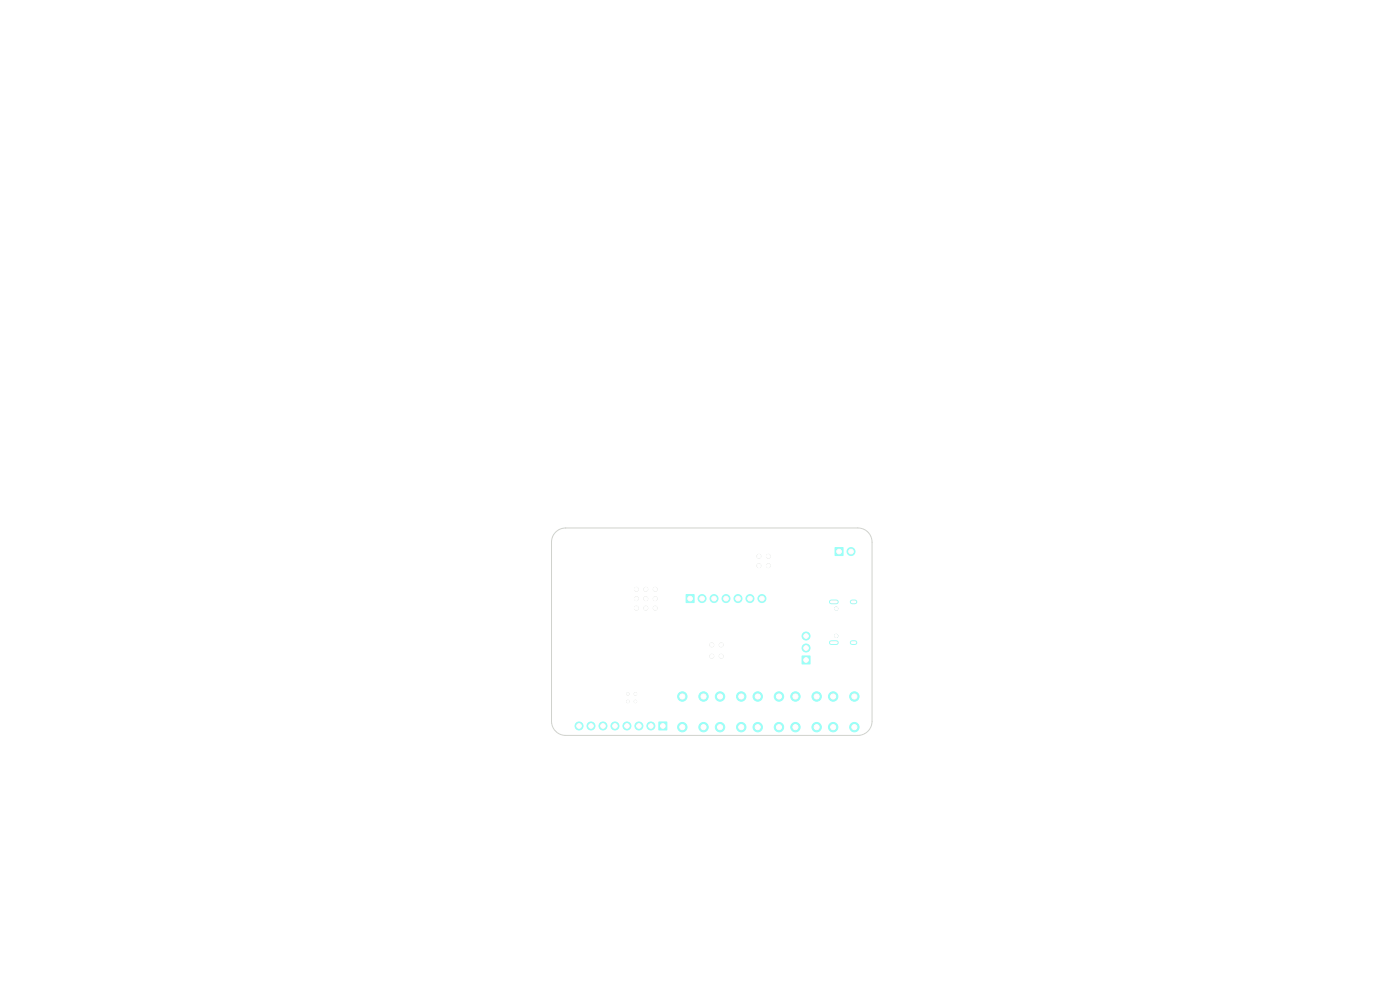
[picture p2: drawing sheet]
<svg xmlns="http://www.w3.org/2000/svg" width="297mm" height="210mm" viewBox="0 0 297 210" stroke-linecap="round" stroke-linejoin="round" font-family="sans-serif">
<g fill="#9afff8" stroke="#9afff8" stroke-width=".21">
<path d="M145.5 126.1h1.7v1.7h-1.7z"/>
<path d="M170.1 139.2h1.7v1.7h-1.7z"/>
<path d="M139.8 153.2h1.7v1.7h-1.7z"/>
<path d="M177.1 116.2h1.7v1.7h-1.7z"/>
<circle cx="168.7" cy="154.2" r="1"/>
<circle cx="168.7" cy="147.7" r="1"/>
<circle cx="173.3" cy="154.2" r="1"/>
<circle cx="173.3" cy="147.7" r="1"/>
<circle cx="148.9" cy="127" r=".85"/>
<circle cx="151.5" cy="127" r=".85"/>
<circle cx="154" cy="127" r=".85"/>
<circle cx="156.6" cy="127" r=".85"/>
<circle cx="159.1" cy="127" r=".85"/>
<circle cx="161.6" cy="127" r=".85"/>
<circle cx="177.4" cy="134.9" r=".33"/>
<circle cx="177.4" cy="129.1" r=".33"/>
<circle cx="176.7" cy="154.2" r="1"/>
<circle cx="176.7" cy="147.7" r="1"/>
<circle cx="181.3" cy="154.2" r="1"/>
<circle cx="181.2" cy="147.7" r="1"/>
<circle cx="171" cy="137.5" r=".85"/>
<circle cx="171" cy="134.9" r=".85"/>
<circle cx="144.7" cy="154.2" r="1"/>
<circle cx="144.7" cy="147.7" r="1"/>
<circle cx="149.2" cy="154.2" r="1"/>
<circle cx="149.2" cy="147.7" r="1"/>
<circle cx="138.1" cy="154" r=".85"/>
<circle cx="135.5" cy="154" r=".85"/>
<circle cx="133" cy="154" r=".85"/>
<circle cx="130.5" cy="154" r=".85"/>
<circle cx="127.9" cy="154" r=".85"/>
<circle cx="125.4" cy="154" r=".85"/>
<circle cx="122.8" cy="154" r=".85"/>
<circle cx="160.7" cy="154.2" r="1"/>
<circle cx="160.7" cy="147.7" r="1"/>
<circle cx="165.3" cy="154.2" r="1"/>
<circle cx="165.3" cy="147.7" r="1"/>
<circle cx="152.7" cy="154.2" r="1"/>
<circle cx="152.7" cy="147.7" r="1"/>
<circle cx="157.2" cy="154.2" r="1"/>
<circle cx="157.2" cy="147.7" r="1"/>
<circle cx="180.5" cy="117" r=".85"/>
</g>
<path d="M176.3 136.3h1.1M176.3 127.7h1.1M180.8 136.3h.6M180.8 127.7h.6" fill="none" stroke="#9afff8" stroke-width="1"/>
<path d="M117.9 112.9a3 3 0 0 1 2.1-.9h62a3 3 0 0 1 3 3v38a3 3 0 0 1-3 3h-62a3 3 0 0 1-3-3v-38a3 3 0 0 1 .9-2.1z" fill="none" stroke="#d0d2cd" stroke-width=".21"/>
<g fill="#d0d2cd" stroke="#d0d2cd" stroke-width=".21">
<circle cx="161" cy="120" r=".4"/>
<circle cx="163" cy="120" r=".4"/>
<circle cx="161" cy="118" r=".4"/>
<circle cx="163" cy="118" r=".4"/>
<circle cx="168.8" cy="154.3" r=".55"/>
<circle cx="168.7" cy="147.8" r=".55"/>
<circle cx="173.2" cy="154.3" r=".55"/>
<circle cx="173.2" cy="147.8" r=".55"/>
<circle cx="146.4" cy="127" r=".5"/>
<circle cx="148.9" cy="127" r=".5"/>
<circle cx="151.5" cy="127" r=".5"/>
<circle cx="154" cy="127" r=".5"/>
<circle cx="156.6" cy="127" r=".5"/>
<circle cx="159.1" cy="127" r=".5"/>
<circle cx="161.6" cy="127" r=".5"/>
<circle cx="177.4" cy="134.9" r=".33"/>
<circle cx="177.4" cy="129.1" r=".33"/>
<circle cx="176.8" cy="154.3" r=".55"/>
<circle cx="176.7" cy="147.8" r=".55"/>
<circle cx="181.2" cy="154.3" r=".55"/>
<circle cx="181.2" cy="147.8" r=".55"/>
<circle cx="171" cy="140" r=".5"/>
<circle cx="171" cy="137.5" r=".5"/>
<circle cx="171" cy="134.9" r=".5"/>
<circle cx="135" cy="125" r=".4"/>
<circle cx="135" cy="127" r=".4"/>
<circle cx="135" cy="129" r=".4"/>
<circle cx="137" cy="125" r=".4"/>
<circle cx="137" cy="127" r=".4"/>
<circle cx="137" cy="129" r=".4"/>
<circle cx="139" cy="125" r=".4"/>
<circle cx="139" cy="127" r=".4"/>
<circle cx="139" cy="129" r=".4"/>
<circle cx="151" cy="136.8" r=".4"/>
<circle cx="151" cy="139.2" r=".4"/>
<circle cx="153" cy="136.8" r=".4"/>
<circle cx="153" cy="139.2" r=".4"/>
<circle cx="134.8" cy="147.2" r=".25"/>
<circle cx="133.2" cy="147.2" r=".25"/>
<circle cx="134.8" cy="148.8" r=".25"/>
<circle cx="133.2" cy="148.8" r=".25"/>
<circle cx="144.8" cy="154.3" r=".55"/>
<circle cx="144.8" cy="147.8" r=".55"/>
<circle cx="149.2" cy="154.3" r=".55"/>
<circle cx="149.2" cy="147.8" r=".55"/>
<circle cx="140.6" cy="154" r=".5"/>
<circle cx="138.1" cy="154" r=".5"/>
<circle cx="135.5" cy="154" r=".5"/>
<circle cx="133" cy="154" r=".5"/>
<circle cx="130.5" cy="154" r=".5"/>
<circle cx="127.9" cy="154" r=".5"/>
<circle cx="125.4" cy="154" r=".5"/>
<circle cx="122.8" cy="154" r=".5"/>
<circle cx="160.8" cy="154.3" r=".55"/>
<circle cx="160.7" cy="147.8" r=".55"/>
<circle cx="165.2" cy="154.3" r=".55"/>
<circle cx="165.2" cy="147.8" r=".55"/>
<circle cx="152.8" cy="154.3" r=".55"/>
<circle cx="152.8" cy="147.8" r=".55"/>
<circle cx="157.2" cy="154.3" r=".55"/>
<circle cx="157.2" cy="147.8" r=".55"/>
<circle cx="178" cy="117" r=".5"/>
<circle cx="180.5" cy="117" r=".5"/>
</g>
<path d="M176.3 136.3h1.1M176.3 127.7h1.1M180.8 136.3h.6M180.8 127.7h.6" fill="none" stroke="#d0d2cd" stroke-width=".6"/>
<g fill="#fff" stroke="#fff" stroke-width=".21">
<circle cx="161" cy="120" r=".4"/>
<circle cx="163" cy="120" r=".4"/>
<circle cx="161" cy="118" r=".4"/>
<circle cx="163" cy="118" r=".4"/>
<circle cx="168.8" cy="154.3" r=".55"/>
<circle cx="168.7" cy="147.8" r=".55"/>
<circle cx="173.2" cy="154.3" r=".55"/>
<circle cx="173.2" cy="147.8" r=".55"/>
<circle cx="146.4" cy="127" r=".5"/>
<circle cx="148.9" cy="127" r=".5"/>
<circle cx="151.5" cy="127" r=".5"/>
<circle cx="154" cy="127" r=".5"/>
<circle cx="156.6" cy="127" r=".5"/>
<circle cx="159.1" cy="127" r=".5"/>
<circle cx="161.6" cy="127" r=".5"/>
<circle cx="177.4" cy="134.9" r=".33"/>
<circle cx="177.4" cy="129.1" r=".33"/>
<circle cx="176.8" cy="154.3" r=".55"/>
<circle cx="176.7" cy="147.8" r=".55"/>
<circle cx="181.2" cy="154.3" r=".55"/>
<circle cx="181.2" cy="147.8" r=".55"/>
<circle cx="171" cy="140" r=".5"/>
<circle cx="171" cy="137.5" r=".5"/>
<circle cx="171" cy="134.9" r=".5"/>
<circle cx="135" cy="125" r=".4"/>
<circle cx="135" cy="127" r=".4"/>
<circle cx="135" cy="129" r=".4"/>
<circle cx="137" cy="125" r=".4"/>
<circle cx="137" cy="127" r=".4"/>
<circle cx="137" cy="129" r=".4"/>
<circle cx="139" cy="125" r=".4"/>
<circle cx="139" cy="127" r=".4"/>
<circle cx="139" cy="129" r=".4"/>
<circle cx="151" cy="136.8" r=".4"/>
<circle cx="151" cy="139.2" r=".4"/>
<circle cx="153" cy="136.8" r=".4"/>
<circle cx="153" cy="139.2" r=".4"/>
<circle cx="134.8" cy="147.2" r=".25"/>
<circle cx="133.2" cy="147.2" r=".25"/>
<circle cx="134.8" cy="148.8" r=".25"/>
<circle cx="133.2" cy="148.8" r=".25"/>
<circle cx="144.8" cy="154.3" r=".55"/>
<circle cx="144.8" cy="147.8" r=".55"/>
<circle cx="149.2" cy="154.3" r=".55"/>
<circle cx="149.2" cy="147.8" r=".55"/>
<circle cx="140.6" cy="154" r=".5"/>
<circle cx="138.1" cy="154" r=".5"/>
<circle cx="135.5" cy="154" r=".5"/>
<circle cx="133" cy="154" r=".5"/>
<circle cx="130.5" cy="154" r=".5"/>
<circle cx="127.9" cy="154" r=".5"/>
<circle cx="125.4" cy="154" r=".5"/>
<circle cx="122.8" cy="154" r=".5"/>
<circle cx="160.8" cy="154.3" r=".55"/>
<circle cx="160.7" cy="147.8" r=".55"/>
<circle cx="165.2" cy="154.3" r=".55"/>
<circle cx="165.2" cy="147.8" r=".55"/>
<circle cx="152.8" cy="154.3" r=".55"/>
<circle cx="152.8" cy="147.8" r=".55"/>
<circle cx="157.2" cy="154.3" r=".55"/>
<circle cx="157.2" cy="147.8" r=".55"/>
<circle cx="178" cy="117" r=".5"/>
<circle cx="180.5" cy="117" r=".5"/>
</g>
<path d="M176.3 136.3h1.1M176.3 127.7h1.1M180.8 136.3h.6M180.8 127.7h.6" fill="none" stroke="#fff" stroke-width=".6"/>
</svg>
